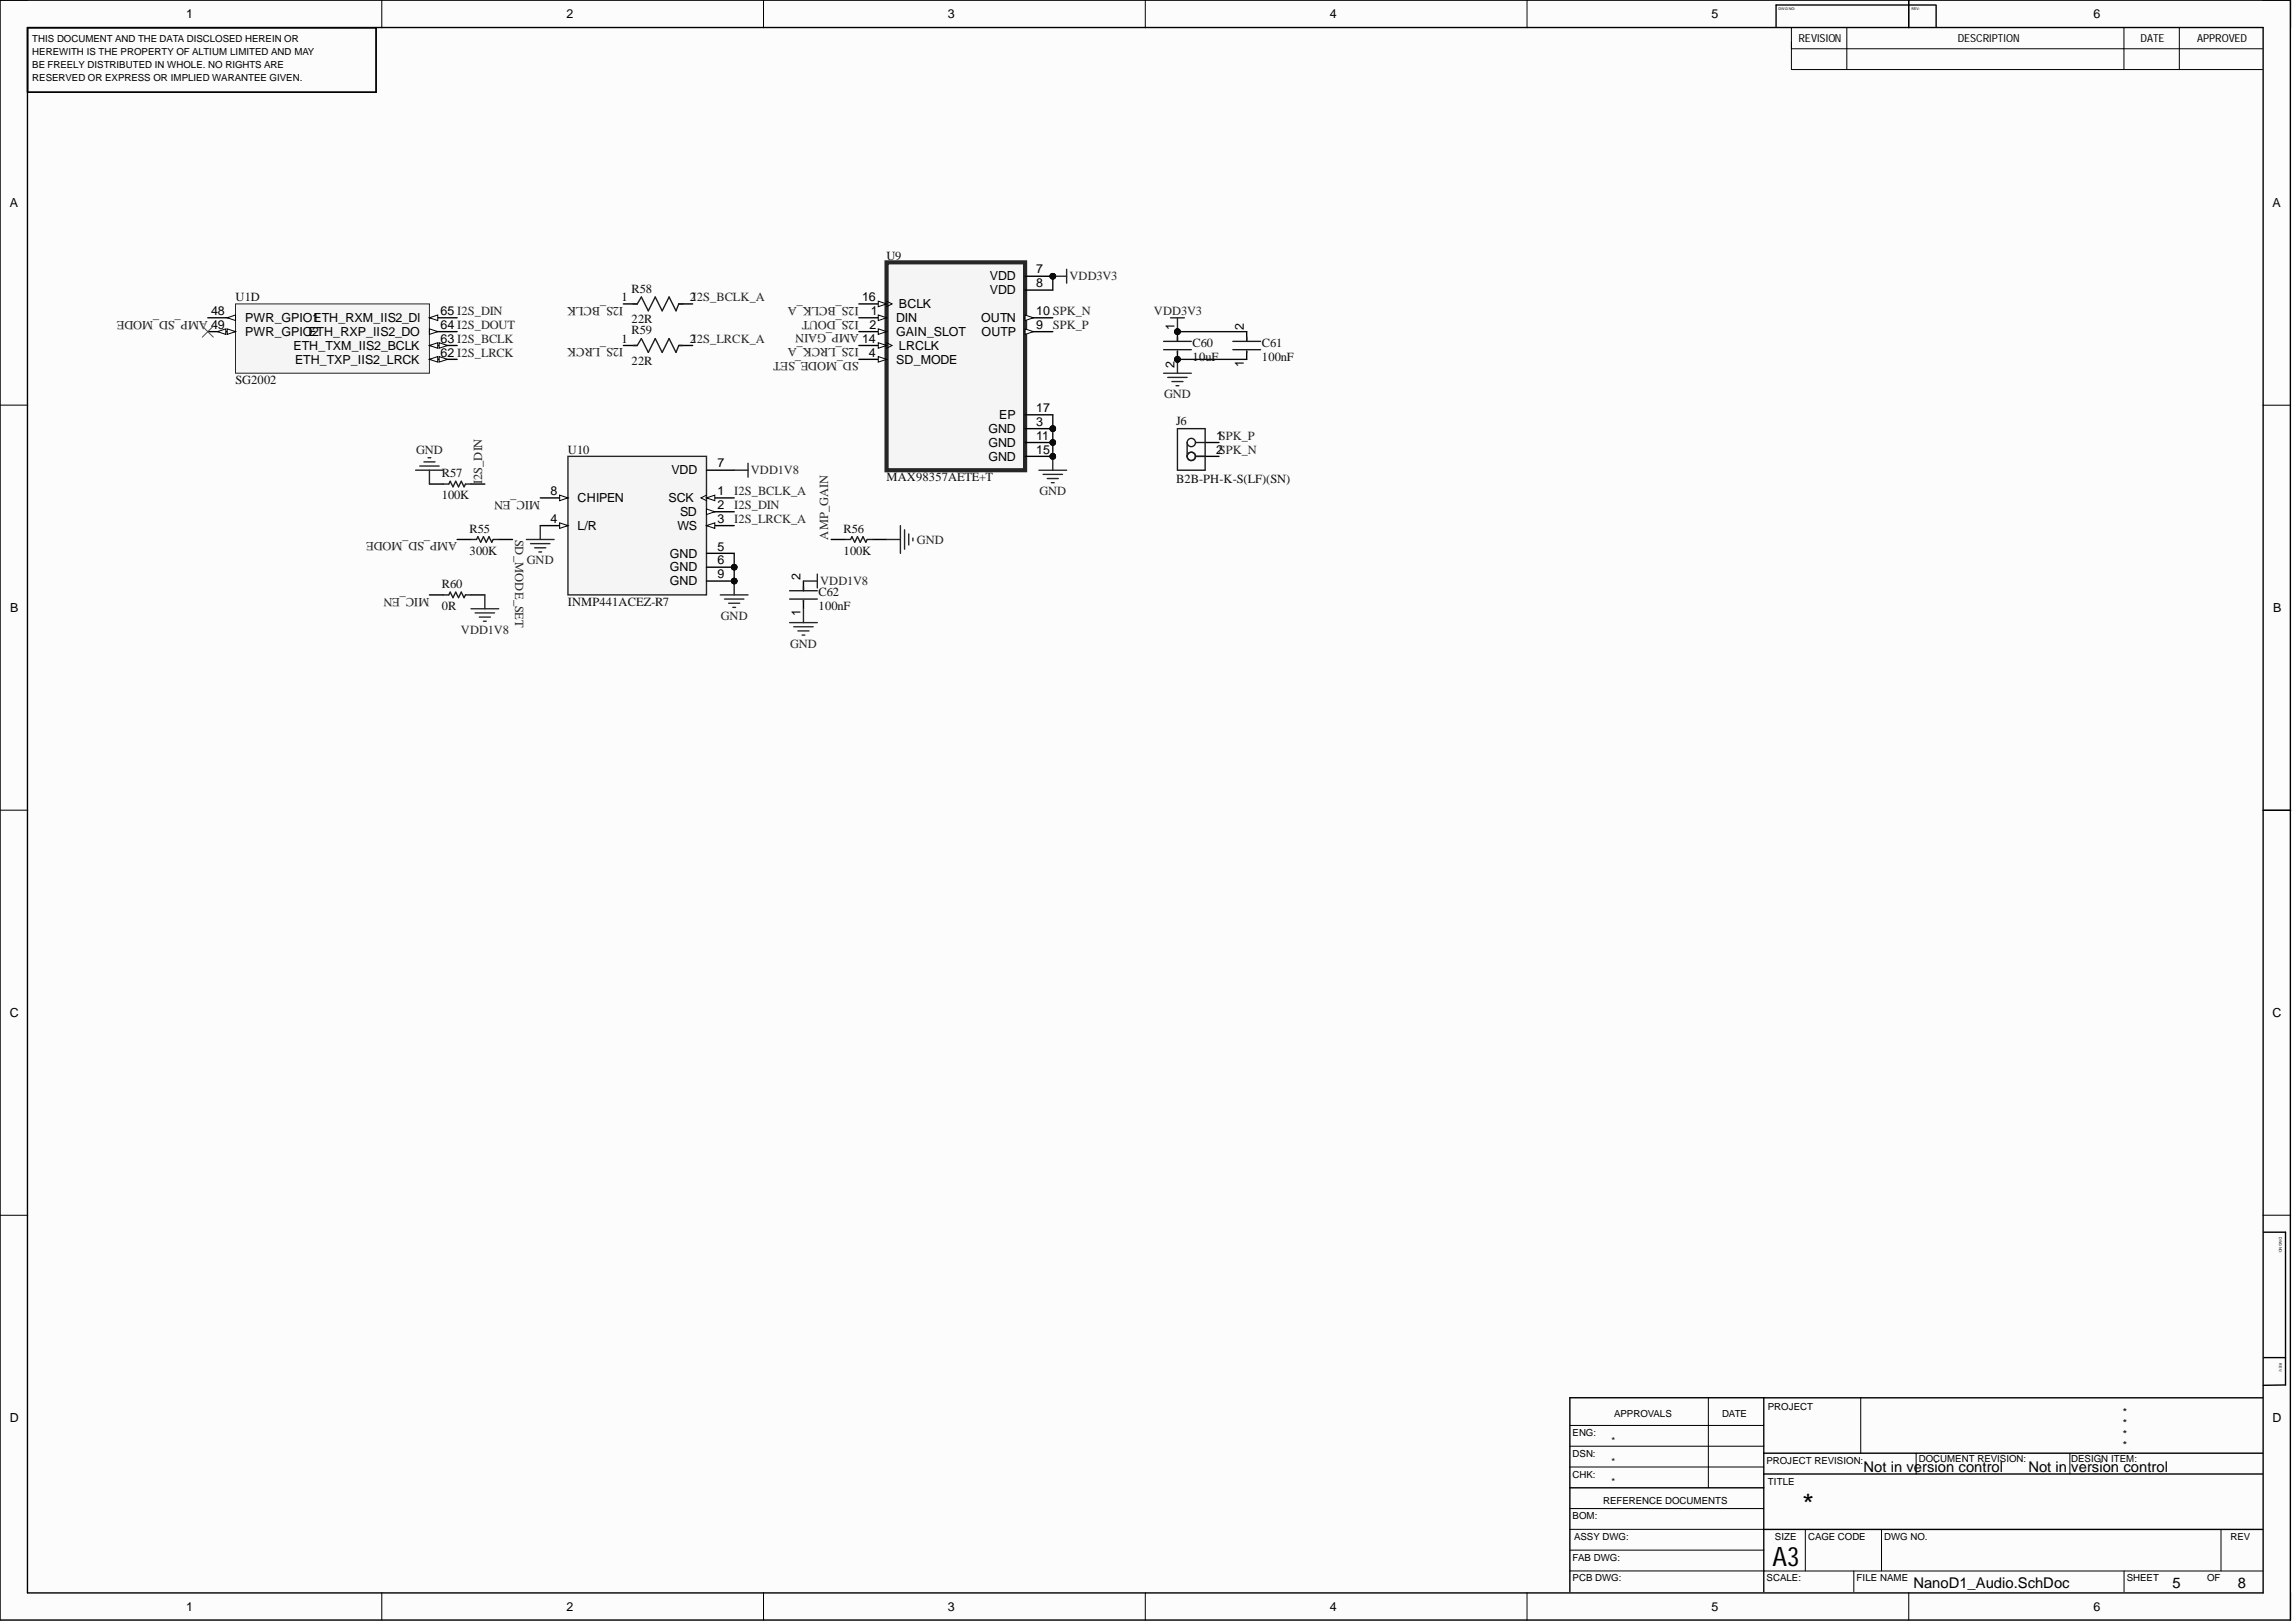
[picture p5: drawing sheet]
<svg xmlns="http://www.w3.org/2000/svg" width="420mm" height="297mm" viewBox="0 0 420 297" stroke-linecap="round" stroke-linejoin="round" font-family="sans-serif">
<defs><g id="words">
<text font-size="5.4" x="330" y="277.2">*</text>
<text font-size="4.9" x="324.5" y="286.6">A3</text>
<g font-size="2.7">
<text x="341.2" y="269.4">Not in version control</text>
<text x="371.4" y="269.4">Not in version control</text>
<text x="350.3" y="290.7">NanoD1_Audio.SchDoc</text>
<text x="397.7" y="290.7">5</text>
<text x="409.7" y="290.7">8</text>
</g>
<g font-size="2.3">
<text x="34.1" y="3.3">1</text>
<text x="103.7" y="3.3">2</text>
<text x="173.5" y="3.3">3</text>
<text x="243.5" y="3.3">4</text>
<text x="313.4" y="3.3">5</text>
<text x="383.3" y="3.3">6</text>
<text x="1.8" y="37.9">A</text>
<text x="416.1" y="37.9">A</text>
<text x="181.2" y="51.3">VDD</text>
<text x="181.2" y="53.9">VDD</text>
<text x="189.7" y="50">7</text>
<text x="189.7" y="52.6">8</text>
<text x="38.6" y="57.7">48</text>
<text x="44.9" y="58.9">PWR_GPIO1ETH_RXM_IIS2_DI</text>
<text x="80.6" y="57.7">65 I2S_DIN</text>
<text x="113.8" y="55.1">1</text>
<text x="126.3" y="55.1">2I2S_BCLK_A</text>
<text x="157.8" y="55.1">16</text>
<text x="159.4" y="57.7">1</text>
<text x="164.1" y="58.9">DIN</text>
<text x="164.6" y="56.4">BCLK</text>
<text x="179.6" y="58.9">OUTN</text>
<text x="189.7" y="57.7">10 SPK_N</text>
<text x="38.6" y="60.2">49</text>
<text x="44.9" y="61.5">PWR_GPIOETH_RXP_IIS2_DO</text>
<text x="53.8" y="64">ETH_TXM_IIS2_BCLK</text>
<text x="57.1" y="61.5">2</text>
<text x="80.6" y="65.3">62 I2S_LRCK</text>
<text x="80.6" y="62.7">63 I2S_BCLK</text>
<text x="80.6" y="60.2">64 I2S_DOUT</text>
<text x="113.8" y="62.7">1</text>
<text x="126.3" y="62.7">2I2S_LRCK_A</text>
<text x="157.8" y="62.7">14</text>
<text x="159.1" y="65.3">4</text>
<text x="159.2" y="60.2">2</text>
<text x="164.1" y="61.5">GAIN_SLOT</text>
<text x="164.6" y="64">LRCLK</text>
<text x="179.7" y="61.5">OUTP</text>
<text x="189.7" y="60.2">9</text>
<text x="215.1" y="60.4" transform="rotate(-90 215.1 60.4)">1</text>
<text x="227.7" y="60.4" transform="rotate(-90 227.7 60.4)">2</text>
<text x="54" y="66.5">ETH_TXP_IIS2_LRCK</text>
<text x="164.1" y="66.5">SD_MODE</text>
<text x="215.1" y="67.4" transform="rotate(-90 215.1 67.4)">2</text>
<text x="227.7" y="67.1" transform="rotate(-90 227.7 67.1)">1</text>
<text x="182.9" y="76.7">EP</text>
<text x="189.7" y="75.4">17</text>
<text x="189.7" y="77.9">3</text>
<text x="181" y="79.2">GND</text>
<text x="181" y="81.7">GND</text>
<text x="189.7" y="80.5">11</text>
<text x="189.7" y="83">15</text>
<text x="222.7" y="83">2SPK_N</text>
<text x="222.7" y="80.5">1SPK_P</text>
<text x="122.9" y="86.8">VDD</text>
<text x="131.4" y="85.6">7</text>
<text x="181" y="84.3">GND</text>
<text x="100.8" y="90.6">8</text>
<text x="100.8" y="95.7">4</text>
<text x="105.8" y="91.9">CHIPEN</text>
<text x="122.4" y="91.9">SCK</text>
<text x="124.5" y="94.4">SD</text>
<text x="131.4" y="90.6">1</text>
<text x="131.4" y="93.2">2</text>
<text x="131.4" y="95.7">3</text>
<text x="105.8" y="97">L/R</text>
<text x="124" y="97">WS</text>
<text x="131.4" y="100.8">5</text>
<text x="122.7" y="102">GND</text>
<text x="122.7" y="104.6">GND</text>
<text x="122.7" y="107.1">GND</text>
<text x="131.4" y="103.3">6</text>
<text x="131.4" y="105.8">9</text>
<text x="146.6" y="106.1" transform="rotate(-90 146.6 106.1)">2</text>
<text x="1.9" y="112">B</text>
<text x="146.6" y="112.8" transform="rotate(-90 146.6 112.8)">1</text>
<text x="416.2" y="112">B</text>
<text x="1.8" y="186.1">C</text>
<text x="416.1" y="186.1">C</text>
<text x="1.8" y="260.3">D</text>
<text x="416.1" y="260.3">D</text>
<text x="34.1" y="294.8">1</text>
<text x="103.7" y="294.8">2</text>
<text x="173.5" y="294.8">3</text>
<text x="243.5" y="294.8">4</text>
<text x="313.4" y="294.8">5</text>
<text x="383.3" y="294.8">6</text>
</g>
<g font-size="2.3" fill="#0e0e0e">
<text x="162.3" y="47.5">U9</text>
<text x="115.6" y="53.6">R58</text>
<text x="43.1" y="55.1">U1D</text>
<text x="115.6" y="59.2">22R</text>
<text x="115.6" y="61.2">R59</text>
<text x="218.3" y="63.5">C60</text>
<text x="231" y="63.5">C61</text>
<text x="43.1" y="70.3">SG2002</text>
<text x="115.6" y="66.8">22R</text>
<text x="218.3" y="66">10uF</text>
<text x="231" y="66">100nF</text>
<text x="215.3" y="77.7">J6</text>
<text x="104" y="83">U10</text>
<text x="80.9" y="87.3">R57</text>
<text x="162.3" y="88.1">MAX98357AETE+T</text>
<text x="215.3" y="88.3">B2B-PH-K-S(LF)(SN)</text>
<text x="80.9" y="91.4">100K</text>
<text x="86" y="97.5">R55</text>
<text x="86" y="101.5">300K</text>
<text x="154.4" y="97.5">R56</text>
<text x="154.4" y="101.5">100K</text>
<text x="80.9" y="107.6">R60</text>
<text x="80.9" y="111.7">0R</text>
<text x="104" y="110.9">INMP441ACEZ-R7</text>
<text x="149.9" y="109.1">C62</text>
<text x="149.9" y="111.7">100nF</text>
</g>
<g font-size="2.3" fill="#262626">
<text x="195.8" y="51.3">VDD3V3</text>
<text x="38" y="58.7" transform="rotate(-180 38 58.7)">AMP_SD_MODE</text>
<text x="114.1" y="56.1" transform="rotate(-180 114.1 56.1)">I2S_BCLK</text>
<text x="157.2" y="56.1" transform="rotate(-180 157.2 56.1)">I2S_BCLK_A</text>
<text x="157.2" y="58.7" transform="rotate(-180 157.2 58.7)">I2S_DOUT</text>
<text x="211.2" y="57.7">VDD3V3</text>
<text x="114.1" y="63.7" transform="rotate(-180 114.1 63.7)">I2S_LRCK</text>
<text x="157.2" y="63.7" transform="rotate(-180 157.2 63.7)">I2S_LRCK_A</text>
<text x="157.2" y="61.2" transform="rotate(-180 157.2 61.2)">AMP_GAIN</text>
<text x="192.7" y="60.2">SPK_P</text>
<text x="157.2" y="66.3" transform="rotate(-180 157.2 66.3)">SD_MODE_SET</text>
<text x="213.1" y="72.9">GND</text>
<text x="76.2" y="83">GND</text>
<text x="88.3" y="88.6" transform="rotate(-90 88.3 88.6)">I2S_DIN</text>
<text x="137.4" y="86.8">VDD1V8</text>
<text x="98.9" y="91.6" transform="rotate(-180 98.9 91.6)">MIC_EN</text>
<text x="134.4" y="90.6">I2S_BCLK_A</text>
<text x="134.4" y="95.7">I2S_LRCK_A</text>
<text x="134.4" y="93.2">I2S_DIN</text>
<text x="190.3" y="90.6">GND</text>
<text x="83.7" y="99.2" transform="rotate(-180 83.7 99.2)">AMP_SD_MODE</text>
<text x="94.3" y="98.7" transform="rotate(90 94.3 98.7)">SD_MODE_SET</text>
<text x="151.7" y="98.7" transform="rotate(-90 151.7 98.7)">AMP_GAIN</text>
<text x="167.9" y="99.5">GND</text>
<text x="96.5" y="103.3">GND</text>
<text x="150.1" y="107.1">VDD1V8</text>
<text x="78.6" y="109.4" transform="rotate(-180 78.6 109.4)">MIC_EN</text>
<text x="132" y="113.4">GND</text>
<text x="84.4" y="116">VDD1V8</text>
<text x="144.6" y="118.5">GND</text>
</g>
<g font-size="2">
<text x="329.3" y="7.7">REVISION</text>
<text x="358.4" y="7.7">DESCRIPTION</text>
<text x="391.9" y="7.7">DATE</text>
<text x="402.3" y="7.7">APPROVED</text>
<text x="388.7" y="263.2">*</text>
<text x="388.7" y="259.2">*</text>
<text x="388.7" y="261.2">*</text>
<text x="388.7" y="265.2">*</text>
</g>
<g font-size="1.8">
<text x="5.9" y="7.6">THIS DOCUMENT AND THE DATA DISCLOSED HEREIN OR</text>
<text x="5.9" y="10.1">HEREWITH IS THE PROPERTY OF ALTIUM LIMITED AND MAY</text>
<text x="5.9" y="12.5">BE FREELY DISTRIBUTED IN WHOLE. NO RIGHTS ARE</text>
<text x="5.9" y="14.9">RESERVED OR EXPRESS OR IMPLIED WARANTEE GIVEN.</text>
<text x="323.7" y="258">PROJECT</text>
<text x="287.9" y="262.8">ENG:</text>
<text x="295.5" y="259.3">APPROVALS</text>
<text x="315.3" y="259.3">DATE</text>
<text x="287.9" y="266.6">DSN:</text>
<text x="295" y="264.3">*</text>
<text x="295" y="268.1">*</text>
<text x="323.4" y="267.9">PROJECT REVISION:</text>
<text x="351.3" y="267.6">DOCUMENT REVISION:</text>
<text x="379.2" y="267.6">DESIGN ITEM:</text>
<text x="287.9" y="270.4">CHK:</text>
<text x="293.5" y="275.2">REFERENCE DOCUMENTS</text>
<text x="295" y="271.7">*</text>
<text x="323.7" y="271.7">TITLE</text>
<text x="287.9" y="278">BOM:</text>
<text x="288.2" y="281.8">ASSY DWG:</text>
<text x="324.9" y="281.8">SIZE</text>
<text x="331" y="281.8">CAGE CODE</text>
<text x="345" y="281.8">DWG NO.</text>
<text x="408.4" y="281.8">REV</text>
<text x="287.9" y="285.6">FAB DWG:</text>
<text x="287.9" y="289.4">PCB DWG:</text>
<text x="323.4" y="289.4">SCALE:</text>
<text x="339.9" y="289.4">FILE NAME</text>
<text x="389.4" y="289.4">SHEET</text>
<text x="404.1" y="289.4">OF</text>
</g>
<g font-size=".7">
<text x="325.6" y="1.8">DWG NO:</text>
<text x="350" y="1.8">REV:</text>
<text x="417.3" y="226.4" transform="rotate(90 417.3 226.4)">DWG NO:</text>
<text x="417.3" y="249.5" transform="rotate(90 417.3 249.5)">REV:</text>
</g>
</g></defs>
<g fill="#fcfcfc">
<path d="M0 0h419.4v296.5h-419.4z" fill-rule="evenodd"/>
<path d="M5.1 5.1h409.2v286.4h-409.2z" fill-rule="evenodd"/>
</g>
<g fill="none" stroke="#000" stroke-width=".18">
<path d="M0 0h5.1M69.9 0v5.1M139.8 0v5.1M209.7 0v5.1M279.6 0v5.1M328 5.1v7.6h86.2M328 8.9h86.2M338.1 5.1v7.6M349.5 0v5.1M388.8 5.1v7.6M399 5.1v7.6M414.3 0h5.1v5.1"/>
<path d="M0 74.1h5.1M414.3 74.2h5.1M0 148.3h5.1M414.3 148.3h5.1M0 222.4h5.1M414.3 222.4h5.1M312.8 255.8v16.5M340.7 255.8v10.2M287.4 264.7h35.5M287.4 260.9h35.5M287.4 268.5h35.5M287.4 279.9h35.5"/>
<path d="M287.4 276.1h35.5M330.5 279.9v7.6M344.5 279.9v7.6M350.8 266v3.8M379 266v3.8M406.6 279.9v7.6M69.9 291.5v5M139.8 291.5v5M209.7 291.5v5M279.6 291.5v5M287.4 287.5h126.8M287.4 283.7h35.5"/>
<path d="M339.4 287.5v3.8M349.5 291.5v5M388.9 287.5v3.8M419.4 291.5v5"/>
</g>
<g fill="none" stroke="#000" stroke-width=".25">
<path d="M0 0v296.5h419.3v-296.5h-419.3M5 5.1h63.9v11.8h-63.9M325.2 .9v4M325.2 .9h29.3M349.5 0v5M354.5 1v4M414.3 148.3h5.1M414.4 225.5h4v28h-4M322.9 255.8v35.5M414.2 255.8h-126.8v35.5M414.4 248.5h4M287.4 272.3h35.5"/>
<path d="M322.9 266h91.3M322.9 269.8h91.3M322.9 279.9h91.3M5 291.5v-286.5h409.3v286.5h-409.3"/>
</g>
<path d="M43.1 55.6h35.5v12.7h-35.5z" fill-rule="evenodd" fill="#f5f5f5"/>
<path d="M43.1 55.6h35.5v12.7h-35.5z" fill="none" stroke="#262626" stroke-width=".18"/>
<path d="M78.6 65.8h5.1" fill="none" stroke="#000" stroke-width=".25"/>
<path d="M78.6 65.8l1.5-.5v1z" fill="#fbfbfb"/>
<path d="M78.6 65.8l1.5-.5v1z" fill="none" stroke="#000" stroke-width=".18"/>
<path d="M80.4 65.3l1.5 .5-1.5 .5z" fill="#fbfbfb"/>
<path d="M80.4 65.3l1.5 .5-1.5 .5z" fill="none" stroke="#000" stroke-width=".18"/>
<path d="M78.6 63.2h5.1" fill="none" stroke="#000" stroke-width=".25"/>
<path d="M78.6 63.2l1.5-.5v1z" fill="#fbfbfb"/>
<path d="M78.6 63.2l1.5-.5v1z" fill="none" stroke="#000" stroke-width=".18"/>
<path d="M80.4 62.7l1.5 .5-1.5 .5z" fill="#fbfbfb"/>
<path d="M80.4 62.7l1.5 .5-1.5 .5z" fill="none" stroke="#000" stroke-width=".18"/>
<path d="M78.6 60.7h5.1" fill="none" stroke="#000" stroke-width=".25"/>
<path d="M78.6 60.2l1.5 .5-1.5 .5z" fill="#fbfbfb"/>
<path d="M78.6 60.2l1.5 .5-1.5 .5z" fill="none" stroke="#000" stroke-width=".18"/>
<path d="M78.6 58.2h5.1" fill="none" stroke="#000" stroke-width=".25"/>
<path d="M78.6 58.2l1.5-.5v1z" fill="#fbfbfb"/>
<path d="M78.6 58.2l1.5-.5v1z" fill="none" stroke="#000" stroke-width=".18"/>
<path d="M38 58.2h5.1" fill="none" stroke="#000" stroke-width=".25"/>
<path d="M41.6 58.2l1.5-.5v1z" fill="#fbfbfb"/>
<path d="M41.6 58.2l1.5-.5v1z" fill="none" stroke="#000" stroke-width=".18"/>
<path d="M38 60.7h5.1" fill="none" stroke="#000" stroke-width=".25"/>
<path d="M41.6 60.2l1.5 .5-1.5 .5z" fill="#fbfbfb"/>
<path d="M41.6 60.2l1.5 .5-1.5 .5z" fill="none" stroke="#000" stroke-width=".18"/>
<path d="M39.8 60.7l1.5-.5v1z" fill="#fbfbfb"/>
<path d="M39.8 60.7l1.5-.5v1z" fill="none" stroke="#000" stroke-width=".18"/>
<path d="M37 59.7l2.1 2M39.1 59.7l-2.1 2" fill="none" stroke="#4c4c4c" stroke-width=".18"/>
<path d="M114.1 55.6h2.6M124.3 55.6h2.5M114.1 63.2h2.6M124.3 63.2h2.5M78.6 88.6h2.6M83.7 98.7h2.5M86.2 88.6h2.6M91.3 98.7h2.5M152.2 98.7h2.5M159.8 98.7h2.5M78.6 108.9h2.6M86.2 108.9h2.6" fill="none" stroke="#000" stroke-width=".25"/>
<path d="M115.9 55.6h.8l.7-1.2 1.3 2.5 1.3-2.5 1.2 2.5 1.3-2.5 1.3 2.5 .5-1.3h.7M115.9 63.2h.8l.7-1.2 1.3 2.5 1.3-2.5 1.2 2.5 1.3-2.5 1.3 2.5 .5-1.3h.7M81.2 88.6h1l.2-.5 .5 1 .5-1 .5 1 .6-1 .5 1 .2-.5h1M86.2 98.7h1l.3-.5 .5 1 .5-1 .5 1 .5-1 .5 1 .3-.5h1M154.7 98.7h1l.3-.5 .5 1 .5-1 .5 1 .5-1 .5 1 .3-.5h1M81.2 108.9h1l.2-.5 .5 1 .5-1 .5 1 .6-1 .5 1 .2-.5h1" fill="none" stroke="#1c1c1c" stroke-width=".25"/>
<circle cx="215.6" cy="60.7" r=".51" fill="#0e0e0e"/>
<circle cx="215.6" cy="60.7" r=".51" fill="none" stroke="#0e0e0e" stroke-width=".18"/>
<circle cx="215.6" cy="65.8" r=".51" fill="#0e0e0e"/>
<circle cx="215.6" cy="65.8" r=".51" fill="none" stroke="#0e0e0e" stroke-width=".18"/>
<path d="M215.6 60.7v1.8" fill="none" stroke="#000" stroke-width=".25"/>
<circle cx="215.6" cy="60.7" r=".51" fill="#0e0e0e"/>
<circle cx="215.6" cy="60.7" r=".51" fill="none" stroke="#0e0e0e" stroke-width=".18"/>
<path d="M215.6 64.3v1.5" fill="none" stroke="#000" stroke-width=".25"/>
<circle cx="215.6" cy="65.8" r=".51" fill="#0e0e0e"/>
<circle cx="215.6" cy="65.8" r=".51" fill="none" stroke="#0e0e0e" stroke-width=".18"/>
<path d="M213 62.5h5.1M213 64h5.1M215.6 61.7v.8M215.6 64.3v.2M225.7 62.5h5.1M225.7 64h5.1M228.2 61.7v.8M228.2 64.3v.2M144.6 108.1h5M144.6 109.6h5M147.1 107.4v.7M147.1 109.9v.2" fill="none" stroke="#1c1c1c" stroke-width=".25"/>
<path d="M228.2 60.7v1.8M228.2 64.3v1.5M147.1 106.3v1.8M147.1 109.9v1.5" fill="none" stroke="#000" stroke-width=".25"/>
<circle cx="192.7" cy="50.6" r=".51" fill="#0e0e0e"/>
<circle cx="192.7" cy="50.6" r=".51" fill="none" stroke="#0e0e0e" stroke-width=".18"/>
<circle cx="192.7" cy="78.5" r=".51" fill="#0e0e0e"/>
<circle cx="192.7" cy="78.5" r=".51" fill="none" stroke="#0e0e0e" stroke-width=".18"/>
<circle cx="192.7" cy="81" r=".51" fill="#0e0e0e"/>
<circle cx="192.7" cy="81" r=".51" fill="none" stroke="#0e0e0e" stroke-width=".18"/>
<circle cx="192.7" cy="83.5" r=".51" fill="#0e0e0e"/>
<circle cx="192.7" cy="83.5" r=".51" fill="none" stroke="#0e0e0e" stroke-width=".18"/>
<path d="M162.3 48h25.4v38.1h-25.4z" fill-rule="evenodd" fill="#f5f5f5"/>
<path d="M162.3 48h25.4v38.1h-25.4z" fill="none" stroke="#262626" stroke-width=".76"/>
<path d="M157.2 55.6h5.1" fill="none" stroke="#000" stroke-width=".25"/>
<path d="M160.8 55.1l1.5 .5-1.5 .5z" fill="#fbfbfb"/>
<path d="M160.8 55.1l1.5 .5-1.5 .5zM162.3 55.1l1 .5-1 .5" fill="none" stroke="#000" stroke-width=".18"/>
<path d="M157.2 58.2h5.1" fill="none" stroke="#000" stroke-width=".25"/>
<path d="M160.8 57.7l1.5 .5-1.5 .5z" fill="#fbfbfb"/>
<path d="M160.8 57.7l1.5 .5-1.5 .5z" fill="none" stroke="#000" stroke-width=".18"/>
<path d="M157.2 60.7h5.1" fill="none" stroke="#000" stroke-width=".25"/>
<path d="M160.8 60.2l1.5 .5-1.5 .5z" fill="#fbfbfb"/>
<path d="M160.8 60.2l1.5 .5-1.5 .5z" fill="none" stroke="#000" stroke-width=".18"/>
<path d="M157.2 63.2h5.1" fill="none" stroke="#000" stroke-width=".25"/>
<path d="M160.8 62.7l1.5 .5-1.5 .5z" fill="#fbfbfb"/>
<path d="M160.8 62.7l1.5 .5-1.5 .5zM162.3 62.7l1 .5-1 .5" fill="none" stroke="#000" stroke-width=".18"/>
<path d="M157.2 65.8h5.1" fill="none" stroke="#000" stroke-width=".25"/>
<path d="M160.8 65.3l1.5 .5-1.5 .5z" fill="#fbfbfb"/>
<path d="M160.8 65.3l1.5 .5-1.5 .5z" fill="none" stroke="#000" stroke-width=".18"/>
<path d="M187.7 50.6h5" fill="none" stroke="#000" stroke-width=".25"/>
<circle cx="192.7" cy="50.6" r=".51" fill="#0e0e0e"/>
<circle cx="192.7" cy="50.6" r=".51" fill="none" stroke="#0e0e0e" stroke-width=".18"/>
<path d="M187.7 53.1h5M187.7 58.2h5" fill="none" stroke="#000" stroke-width=".25"/>
<path d="M187.7 57.7l1.5 .5-1.5 .5z" fill="#fbfbfb"/>
<path d="M187.7 57.7l1.5 .5-1.5 .5z" fill="none" stroke="#000" stroke-width=".18"/>
<path d="M187.7 60.7h5" fill="none" stroke="#000" stroke-width=".25"/>
<path d="M187.7 60.2l1.5 .5-1.5 .5z" fill="#fbfbfb"/>
<path d="M187.7 60.2l1.5 .5-1.5 .5z" fill="none" stroke="#000" stroke-width=".18"/>
<path d="M187.7 75.9h5M187.7 78.5h5" fill="none" stroke="#000" stroke-width=".25"/>
<circle cx="192.7" cy="78.5" r=".51" fill="#0e0e0e"/>
<circle cx="192.7" cy="78.5" r=".51" fill="none" stroke="#0e0e0e" stroke-width=".18"/>
<path d="M187.7 81h5" fill="none" stroke="#000" stroke-width=".25"/>
<circle cx="192.7" cy="81" r=".51" fill="#0e0e0e"/>
<circle cx="192.7" cy="81" r=".51" fill="none" stroke="#0e0e0e" stroke-width=".18"/>
<path d="M187.7 83.5h5" fill="none" stroke="#000" stroke-width=".25"/>
<circle cx="192.7" cy="83.5" r=".51" fill="#0e0e0e"/>
<circle cx="192.7" cy="83.5" r=".51" fill="none" stroke="#0e0e0e" stroke-width=".18"/>
<circle cx="134.4" cy="103.8" r=".51" fill="#0e0e0e"/>
<circle cx="134.4" cy="103.8" r=".51" fill="none" stroke="#0e0e0e" stroke-width=".18"/>
<circle cx="134.4" cy="106.3" r=".51" fill="#0e0e0e"/>
<circle cx="134.4" cy="106.3" r=".51" fill="none" stroke="#0e0e0e" stroke-width=".18"/>
<path d="M104 83.5h25.3v25.4h-25.3z" fill-rule="evenodd" fill="#f5f5f5"/>
<path d="M104 83.5h25.3v25.4h-25.3z" fill="none" stroke="#262626" stroke-width=".25"/>
<path d="M98.9 91.1h5.1" fill="none" stroke="#000" stroke-width=".25"/>
<path d="M102.5 90.6l1.5 .5-1.5 .5z" fill="#fbfbfb"/>
<path d="M102.5 90.6l1.5 .5-1.5 .5z" fill="none" stroke="#000" stroke-width=".18"/>
<path d="M98.9 96.2h5.1" fill="none" stroke="#000" stroke-width=".25"/>
<path d="M102.5 95.7l1.5 .5-1.5 .5z" fill="#fbfbfb"/>
<path d="M102.5 95.7l1.5 .5-1.5 .5z" fill="none" stroke="#000" stroke-width=".18"/>
<path d="M129.3 86.1h5.1M129.3 91.1h5.1" fill="none" stroke="#000" stroke-width=".25"/>
<path d="M129.3 91.1l1.6-.5v1z" fill="#fbfbfb"/>
<path d="M129.3 91.1l1.6-.5v1zM129.3 90.6l-1 .5 1 .5" fill="none" stroke="#000" stroke-width=".18"/>
<path d="M129.3 93.7h5.1" fill="none" stroke="#000" stroke-width=".25"/>
<path d="M129.3 93.2l1.6 .5-1.6 .5z" fill="#fbfbfb"/>
<path d="M129.3 93.2l1.6 .5-1.6 .5z" fill="none" stroke="#000" stroke-width=".18"/>
<path d="M129.3 96.2h5.1" fill="none" stroke="#000" stroke-width=".25"/>
<path d="M129.3 96.2l1.6-.5v1z" fill="#fbfbfb"/>
<path d="M129.3 96.2l1.6-.5v1z" fill="none" stroke="#000" stroke-width=".18"/>
<path d="M129.3 101.3h5.1M129.3 103.8h5.1" fill="none" stroke="#000" stroke-width=".25"/>
<circle cx="134.4" cy="103.8" r=".51" fill="#0e0e0e"/>
<circle cx="134.4" cy="103.8" r=".51" fill="none" stroke="#0e0e0e" stroke-width=".18"/>
<path d="M129.3 106.3h5.1" fill="none" stroke="#000" stroke-width=".25"/>
<circle cx="134.4" cy="106.3" r=".51" fill="#0e0e0e"/>
<circle cx="134.4" cy="106.3" r=".51" fill="none" stroke="#0e0e0e" stroke-width=".18"/>
<path d="M220.6 83.5h2.6M220.6 81h2.6" fill="none" stroke="#000" stroke-width=".25"/>
<g fill="none" stroke="#1c1c1c" stroke-width=".25">
<path d="M215.6 78.5h5v7.6h-5zM217.3 81v2.5M218.9 81h1.7M218.9 83.5h1.7"/>
<circle cx="218.1" cy="83.5" r=".76"/>
<circle cx="218.1" cy="81" r=".76"/>
</g>
<path d="M190.2 86.1h5.1M191 86.8h3.5M191.7 87.6h2.1M192.5 88.3h.5M192.7 83.5v2.6" fill="none" stroke="#262626" stroke-width=".25"/>
<circle cx="192.7" cy="83.5" r=".51" fill="#0e0e0e"/>
<circle cx="192.7" cy="83.5" r=".51" fill="none" stroke="#0e0e0e" stroke-width=".18"/>
<path d="M192.7 50.6h2.6M195.3 49.3v2.5" fill="none" stroke="#262626" stroke-width=".25"/>
<circle cx="192.7" cy="50.6" r=".51" fill="#0e0e0e"/>
<circle cx="192.7" cy="50.6" r=".51" fill="none" stroke="#0e0e0e" stroke-width=".18"/>
<path d="M213 68.3h5.1M213.8 69.1h3.5M214.6 69.8h2M215.3 70.6h.5M215.6 65.8v2.5" fill="none" stroke="#262626" stroke-width=".25"/>
<circle cx="215.6" cy="65.8" r=".51" fill="#0e0e0e"/>
<circle cx="215.6" cy="65.8" r=".51" fill="none" stroke="#0e0e0e" stroke-width=".18"/>
<path d="M214.3 58.2h2.5M215.6 58.2v2.5" fill="none" stroke="#262626" stroke-width=".25"/>
<circle cx="215.6" cy="60.7" r=".51" fill="#0e0e0e"/>
<circle cx="215.6" cy="60.7" r=".51" fill="none" stroke="#0e0e0e" stroke-width=".18"/>
<g fill="none" stroke="#262626" stroke-width=".25">
<path d="M76.1 86.1h5.1M76.8 85.3h3.6M77.6 84.5h2M78.4 83.8h.5M78.6 86.1v2.5M96.4 98.7h5M97.1 99.5h3.6M98.9 96.2v2.5M134.4 86.1h2.6M137 84.8v2.5M162.3 98.7h2.5M164.8 96.2v5.1"/>
<path d="M165.6 97v3.5M166.4 97.7v2M167.1 98.5v.5M86.2 111.4h5.1M87 112.2h3.5M87.8 112.9h2M88.5 113.7h.5M88.8 108.9v2.5M97.9 100.3h2M98.7 101h.5M144.6 114h5M145.3 114.7h3.6"/>
<path d="M146.1 115.5h2M146.8 116.2h.6M147.1 111.4v2.6"/>
</g>
<path d="M192.7 78.5v5" fill="none" stroke="#0e0e0e" stroke-width=".25"/>
<circle cx="192.7" cy="78.5" r=".51" fill="#0e0e0e"/>
<circle cx="192.7" cy="78.5" r=".51" fill="none" stroke="#0e0e0e" stroke-width=".18"/>
<circle cx="192.7" cy="81" r=".51" fill="#0e0e0e"/>
<circle cx="192.7" cy="81" r=".51" fill="none" stroke="#0e0e0e" stroke-width=".18"/>
<circle cx="192.7" cy="83.5" r=".51" fill="#0e0e0e"/>
<circle cx="192.7" cy="83.5" r=".51" fill="none" stroke="#0e0e0e" stroke-width=".18"/>
<path d="M192.7 50.6v2.5" fill="none" stroke="#0e0e0e" stroke-width=".25"/>
<circle cx="192.7" cy="50.6" r=".51" fill="#0e0e0e"/>
<circle cx="192.7" cy="50.6" r=".51" fill="none" stroke="#0e0e0e" stroke-width=".18"/>
<path d="M215.6 60.7h12.6" fill="none" stroke="#0e0e0e" stroke-width=".25"/>
<circle cx="215.6" cy="60.7" r=".51" fill="#0e0e0e"/>
<circle cx="215.6" cy="60.7" r=".51" fill="none" stroke="#0e0e0e" stroke-width=".18"/>
<path d="M215.6 65.8h12.6" fill="none" stroke="#0e0e0e" stroke-width=".25"/>
<circle cx="215.6" cy="65.8" r=".51" fill="#0e0e0e"/>
<circle cx="215.6" cy="65.8" r=".51" fill="none" stroke="#0e0e0e" stroke-width=".18"/>
<path d="M147.1 106.3h2.5M149.6 105.1v2.5" fill="none" stroke="#262626" stroke-width=".25"/>
<path d="M134.4 101.3v5" fill="none" stroke="#0e0e0e" stroke-width=".25"/>
<circle cx="134.4" cy="103.8" r=".51" fill="#0e0e0e"/>
<circle cx="134.4" cy="103.8" r=".51" fill="none" stroke="#0e0e0e" stroke-width=".18"/>
<circle cx="134.4" cy="106.3" r=".51" fill="#0e0e0e"/>
<circle cx="134.4" cy="106.3" r=".51" fill="none" stroke="#0e0e0e" stroke-width=".18"/>
<path d="M131.9 108.9h5.1M132.6 109.6h3.6M133.4 110.4h2M134.2 111.2h.5M134.4 106.3v2.6" fill="none" stroke="#262626" stroke-width=".25"/>
<circle cx="134.4" cy="106.3" r=".51" fill="#0e0e0e"/>
<circle cx="134.4" cy="106.3" r=".51" fill="none" stroke="#0e0e0e" stroke-width=".18"/>
<path d="M192.7 75.9v2.6" fill="none" stroke="#0e0e0e" stroke-width=".25"/>
<circle cx="192.7" cy="78.5" r=".51" fill="#0e0e0e"/>
<circle cx="192.7" cy="78.5" r=".51" fill="none" stroke="#0e0e0e" stroke-width=".18"/>
<use href="#words"/>
</svg>
